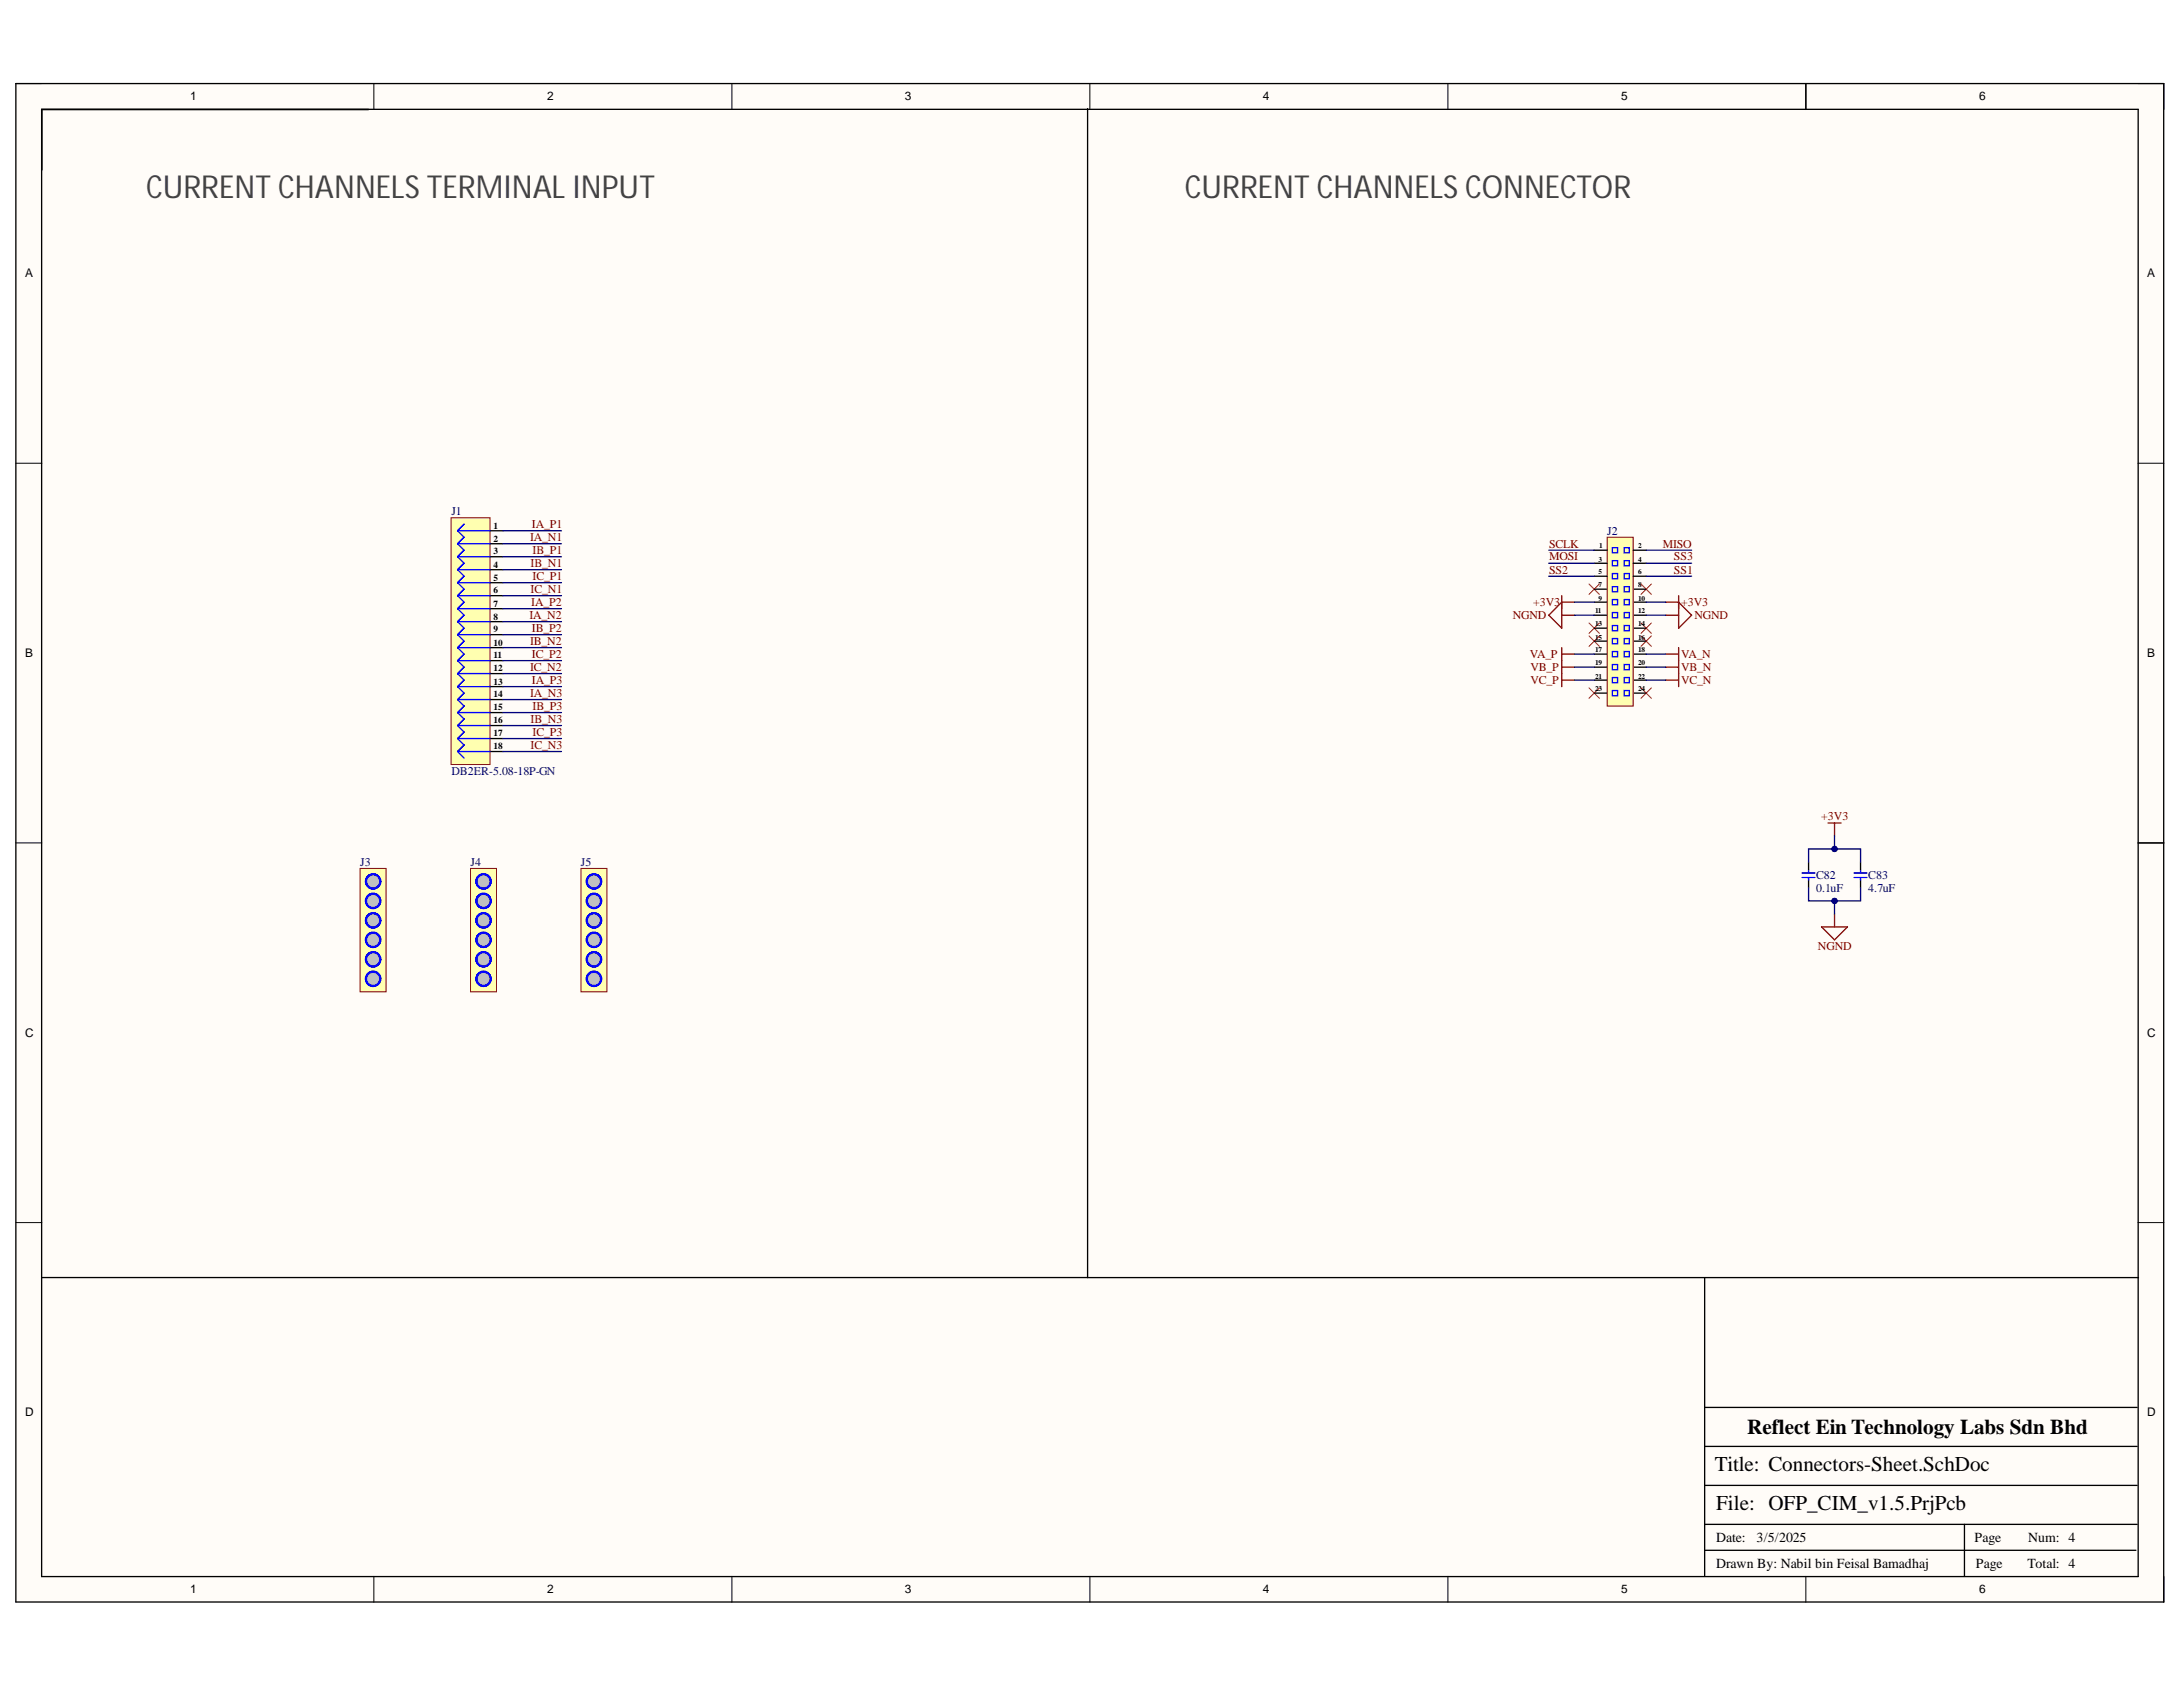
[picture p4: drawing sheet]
<svg xmlns="http://www.w3.org/2000/svg" width="279mm" height="216mm" viewBox="0 0 279 216" stroke-linecap="round" stroke-linejoin="round" font-family="sans-serif">
<defs><g id="words">
<g font-size="4.1" fill="#434343">
<text x="18.7" y="25.3">CURRENT CHANNELS TERMINAL INPUT</text>
<text x="151.7" y="25.3">CURRENT CHANNELS CONNECTOR</text>
</g>
<g font-size="2.7">
<text x="223.6" y="183.5">Reflect Ein Technology Labs Sdn Bhd</text>
<text x="219.5" y="188.3">Title: Connectors-Sheet.SchDoc</text>
<text x="219.7" y="193.3">File: OFP_CIM_v1.5.PrjPcb</text>
</g>
<g font-size="1.8">
<text x="219.7" y="197.4">Date:</text>
<text x="224.8" y="197.4">3/5/2025</text>
<text x="252.7" y="197.4">Page</text>
<text x="259.6" y="197.4">Num: 4</text>
<text x="219.7" y="200.7">Drawn By: Nabil bin Feisal Bamadhaj</text>
<text x="252.9" y="200.7">Page</text>
<text x="259.5" y="200.7">Total: 4</text>
</g>
<g font-size="1.5">
<text x="24.4" y="12.9">1</text>
<text x="70" y="12.9">2</text>
<text x="115.8" y="12.9">3</text>
<text x="161.6" y="12.9">4</text>
<text x="207.5" y="12.9">5</text>
<text x="253.3" y="12.9">6</text>
<text x="3.2" y="35.5">A</text>
<text x="274.8" y="35.5">A</text>
<text x="3.2" y="84.1">B</text>
<text x="274.8" y="84.1">B</text>
<text x="3.2" y="132.7">C</text>
<text x="274.8" y="132.7">C</text>
<text x="3.2" y="181.2">D</text>
<text x="274.8" y="181.2">D</text>
<text x="24.4" y="203.9">1</text>
<text x="70" y="203.9">2</text>
<text x="115.8" y="203.9">3</text>
<text x="161.6" y="203.9">4</text>
<text x="207.5" y="203.9">5</text>
<text x="253.3" y="203.9">6</text>
</g>
<g font-size="1.5" fill="#000080">
<text x="57.8" y="65.9">J1</text>
<text x="205.7" y="68.4">J2</text>
<text x="57.8" y="99.2">DB2ER-5.08-18P-GN</text>
<text x="46.1" y="110.8">J3</text>
<text x="60.2" y="110.8">J4</text>
<text x="74.3" y="110.8">J5</text>
<text x="232.4" y="112.5">C82</text>
<text x="239.1" y="112.5">C83</text>
<text x="232.4" y="114.2">0.1uF</text>
<text x="239.1" y="114.2">4.7uF</text>
</g>
<g font-size="1.5" fill="#800000">
<text x="67.8" y="69.3">IA_N1</text>
<text x="68.1" y="67.6">IA_P1</text>
<text x="68.2" y="70.9">IB_P1</text>
<text x="198.3" y="70.1">SCLK</text>
<text x="198.3" y="71.7">MOSI</text>
<text x="212.8" y="70.1">MISO</text>
<text x="214.2" y="71.7">SS3</text>
<text x="67.9" y="72.6">IB_N1</text>
<text x="67.9" y="75.8">IC_N1</text>
<text x="68" y="77.5">IA_P2</text>
<text x="68.2" y="74.2">IC_P1</text>
<text x="196.2" y="77.5">+3V3</text>
<text x="198.3" y="73.4">SS2</text>
<text x="214.2" y="73.4">SS1</text>
<text x="215.2" y="77.5">+3V3</text>
<text x="67.7" y="79.2">IA_N2</text>
<text x="67.8" y="82.5">IB_N2</text>
<text x="68.1" y="80.8">IB_P2</text>
<text x="193.6" y="79.2">NGND</text>
<text x="216.9" y="79.2">NGND</text>
<text x="67.8" y="85.8">IC_N2</text>
<text x="67.8" y="89.2">IA_N3</text>
<text x="68.1" y="84.2">IC_P2</text>
<text x="68.1" y="87.5">IA_P3</text>
<text x="195.8" y="84.2">VA_P</text>
<text x="195.9" y="85.8">VB_P</text>
<text x="195.9" y="87.5">VC_P</text>
<text x="215.2" y="84.2">VA_N</text>
<text x="215.2" y="85.8">VB_N</text>
<text x="215.2" y="87.5">VC_N</text>
<text x="67.9" y="92.5">IB_N3</text>
<text x="67.9" y="95.8">IC_N3</text>
<text x="68.2" y="90.8">IB_P3</text>
<text x="68.2" y="94.2">IC_P3</text>
<text x="233.1" y="104.9">+3V3</text>
<text x="232.7" y="121.6">NGND</text>
</g>
<g font-size="1.2">
<text x="63.2" y="67.6">1</text>
<text x="63.2" y="69.3">2</text>
<text x="63.2" y="70.9">3</text>
<text x="63.2" y="72.6">4</text>
<text x="63.2" y="74.3">5</text>
<text x="63.2" y="75.9">6</text>
<text x="63.2" y="77.6">7</text>
<text x="63.2" y="79.3">8</text>
<text x="63.2" y="80.9">9</text>
<text x="63.2" y="82.6">10</text>
<text x="63.2" y="84.2">11</text>
<text x="63.2" y="85.9">12</text>
<text x="63.2" y="87.6">13</text>
<text x="63.2" y="89.2">14</text>
<text x="63.2" y="90.9">15</text>
<text x="63.2" y="92.6">16</text>
<text x="63.2" y="94.2">17</text>
<text x="63.2" y="95.9">18</text>
</g>
<g font-size=".9">
<text x="204.6" y="71.9">3</text>
<text x="204.7" y="70.2">1</text>
<text x="209.7" y="70.2">2</text>
<text x="209.7" y="71.9">4</text>
<text x="204.6" y="75.2">7</text>
<text x="204.6" y="76.9">9</text>
<text x="204.6" y="73.5">5</text>
<text x="209.7" y="75.2">8</text>
<text x="209.7" y="76.9">10</text>
<text x="209.7" y="73.5">6</text>
<text x="204.2" y="78.5">11</text>
<text x="204.2" y="80.2">13</text>
<text x="204.2" y="81.9">15</text>
<text x="204.2" y="83.5">17</text>
<text x="209.7" y="78.5">12</text>
<text x="209.7" y="80.2">14</text>
<text x="209.7" y="81.9">16</text>
<text x="209.7" y="83.5">18</text>
<text x="204.2" y="85.1">19</text>
<text x="204.2" y="86.8">21</text>
<text x="204.2" y="88.4">23</text>
<text x="209.7" y="85.1">20</text>
<text x="209.7" y="86.8">22</text>
<text x="209.7" y="88.4">24</text>
</g>
</g></defs>
<g fill="#fffcf8">
<path d="M2 10.7h275v194.4h-275z" fill-rule="evenodd"/>
<path d="M5.4 14h268.2v187.7h-268.2z" fill-rule="evenodd"/>
</g>
<g fill="none" stroke="#000" stroke-width=".13">
<path d="M2 10.7h3.4M47.9 10.7v3.3M93.7 10.7v3.3M139.5 10.7v3.3M185.3 10.7v3.3M231.1 10.7v3.3M273.6 10.7h3.4v3.3M2 59.3h3.4M273.6 59.3h3.4M2 107.9h3.4M273.6 107.9h3.4M2 156.5h3.4"/>
<path d="M273.6 156.5h3.4M47.9 201.7v3.4M93.7 201.7v3.4M139.5 201.7v3.4M185.3 201.7v3.4M231.1 201.7v3.4M277 201.7v3.4"/>
</g>
<g fill="none" stroke="#000" stroke-width=".17">
<path d="M2 10.7h274.9v194.3h-274.9zM5.3 14h268.4v187.8h-268.4zM5.3 14h41.9M231.1 10.7v3.3M204 75.4h1.7M204 77.1h1.7M204 78.7h1.7M209 75.4h1.7M209 77.1h1.7M209 78.7h1.7M204 80.4h1.7M204 82.1h1.7"/>
<path d="M204 83.7h1.7M204 85.4h1.7M204 87h1.7M204 88.7h1.7M209 80.4h1.7M209 82.1h1.7M209 83.7h1.7M209 85.4h1.7M209 87h1.7M209 88.7h1.7M231.5 110.3v1M231.5 112.6v1"/>
<path d="M238.1 110.3v1M238.1 112.6v1M273.7 107.9h3.3M273.7 163.5h-55.5v38.2M218.2 198.4h55.2M218.2 195.1h55.3M218.2 190.1h55.3M218.2 185.1h55.3M218.2 180.1h55.3M251.4 195.1v6.6"/>
</g>
<g fill="none" stroke="#f00" stroke-width=".13">
<path d="M203.4 74.7l1.3 1.4M203.4 79.7l1.3 1.4M204.7 74.7l-1.3 1.4M204.7 79.7l-1.3 1.4M210 74.7l1.4 1.4M210 79.7l1.4 1.4M211.4 74.7l-1.4 1.4M211.4 79.7l-1.4 1.4M203.4 81.4l1.3 1.3M203.4 88l1.3 1.4M204.7 81.4l-1.3 1.3M204.7 88l-1.3 1.4"/>
<path d="M210 81.4l1.4 1.3M210 88l1.4 1.4M211.4 81.4l-1.4 1.3M211.4 88l-1.4 1.4"/>
</g>
<g fill="none" stroke="#800000" stroke-width=".17">
<path d="M199.9 76.2v4.2l-1.7-1.7 1.7-1.6h1.6M199.9 78.7h1.6M213.2 78.7h1.6M214.8 76.2v4.2l1.7-1.7-1.7-1.6h-1.6M199.9 82.9v5M199.9 83.7h1.6M199.9 85.4h1.6M199.9 87h1.6M213.2 83.7h1.6M213.2 85.4h1.6M213.2 87h1.6M214.8 82.9v5"/>
<path d="M233.1 118.6h3.4l-1.7 1.7zM234 105.3h1.6M234.8 105.3v1.7M234.8 117v1.6"/>
</g>
<path d="M230.6 112.3h1.7M230.6 111.7h1.7M231.5 111.3v.3M231.5 112.3v.3M237.3 112.3h1.7M237.3 111.7h1.7M238.1 111.3v.3M238.1 112.3v.3" fill="none" stroke="#00f" stroke-width=".17"/>
<path d="M205.7 68.8h3.3v21.6h-3.3z" fill-rule="evenodd" fill="#ffffb0"/>
<path d="M205.7 68.8h3.3v21.6h-3.3z" fill="none" stroke="#800000" stroke-width=".13"/>
<path d="M204 72.1h1.7M204 70.4h1.7M204 73.7h1.7M209 72.1h1.7M209 70.4h1.7M209 73.7h1.7" fill="none" stroke="#000" stroke-width=".17"/>
<g fill="none" stroke="#00f" stroke-width=".17">
<path d="M206.4 70.1h.6v.7h-.6zM206.4 71.7h.6v.7h-.6zM206.4 73.4h.6v.7h-.6zM206.4 75.1h.6v.6h-.6zM206.4 76.7h.6v.7h-.6zM206.4 78.4h.6v.7h-.6zM207.9 70.1h.6v.7h-.6zM207.9 71.7h.6v.7h-.6zM207.9 73.4h.6v.7h-.6zM207.9 75.1h.6v.6h-.6zM207.9 76.7h.6v.7h-.6zM207.9 78.4h.6v.7h-.6z"/>
<path d="M206.4 80.1h.6v.6h-.6zM206.4 81.7h.6v.7h-.6zM206.4 83.4h.6v.7h-.6zM206.4 85h.6v.7h-.6zM206.4 86.7h.6v.7h-.6zM206.4 88.4h.6v.6h-.6zM207.9 80.1h.6v.6h-.6zM207.9 81.7h.6v.7h-.6zM207.9 83.4h.6v.7h-.6zM207.9 85h.6v.7h-.6zM207.9 86.7h.6v.7h-.6zM207.9 88.4h.6v.6h-.6z"/>
</g>
<path d="M57.7 66.3h5v31.5h-5z" fill-rule="evenodd" fill="#ffffb0"/>
<path d="M57.7 66.3h5v31.5h-5z" fill="none" stroke="#800000" stroke-width=".13"/>
<g fill="none" stroke="#000" stroke-width=".17">
<path d="M62.7 67.9h1.7M62.7 69.6h1.7M62.7 71.3h1.7M62.7 72.9h1.7M62.7 74.6h1.7M62.7 76.2h1.7M62.7 77.9h1.7M62.7 79.6h1.7M62.7 81.2h1.7M62.7 82.9h1.7M62.7 84.5h1.7M62.7 86.2h1.7"/>
<path d="M62.7 87.9h1.7M62.7 89.5h1.7M62.7 91.2h1.7M62.7 92.9h1.7M62.7 94.5h1.7M62.7 96.2h1.7"/>
</g>
<g fill="none" stroke="#00f" stroke-width=".17">
<path d="M58.6 67.9h4.1M58.6 67.9l.8 .9-.8 .8M58.6 69.6h4.1M58.6 69.6l.8 .8-.8 .9M58.6 71.3h4.1M58.6 71.3l.8 .8-.8 .8M58.6 72.9h4.1M58.6 72.9l.8 .8-.8 .9M58.6 74.6h4.1M58.6 74.6l.8 .8-.8 .8M58.6 76.2h4.1M58.6 76.2l.8 .9-.8 .8"/>
<path d="M58.6 77.9h4.1M58.6 77.9l.8 .8-.8 .9M58.6 79.6h4.1M58.6 79.6l.8 .8-.8 .8M59.4 67.1l-.8 .8M58.6 81.2h4.1M58.6 81.2l.8 .9-.8 .8M58.6 82.9h4.1M58.6 82.9l.8 .8-.8 .8M58.6 84.5h4.1M58.6 84.5l.8 .9-.8 .8M58.6 86.2h4.1"/>
<path d="M58.6 86.2l.8 .8-.8 .9M58.6 87.9h4.1M58.6 87.9l.8 .8-.8 .8M58.6 89.5h4.1M58.6 89.5l.8 .9-.8 .8M58.6 91.2h4.1M58.6 91.2l.8 .8-.8 .9M58.6 92.9h4.1M58.6 92.9l.8 .8-.8 .8M58.6 94.5h4.1M58.6 94.5l.8 .8-.8 .9M58.6 96.2h4.1"/>
<path d="M58.6 96.2l.8 .8"/>
</g>
<path d="M46.1 111.1h3.3v15.8h-3.3z" fill-rule="evenodd" fill="#ffffb0"/>
<path d="M46.1 111.1h3.3v15.8h-3.3z" fill="none" stroke="#800000" stroke-width=".13"/>
<g fill="none" stroke="#00f" stroke-width=".17">
<circle cx="47.8" cy="117.8" r=".97"/>
<circle cx="47.8" cy="115.3" r=".97"/>
<circle cx="47.8" cy="112.8" r=".97"/>
<circle cx="47.8" cy="120.3" r=".97"/>
<circle cx="47.8" cy="125.3" r=".97"/>
<circle cx="47.8" cy="122.8" r=".97"/>
</g>
<circle cx="47.8" cy="112.8" r=".83" fill="#c0c0c0"/>
<circle cx="47.8" cy="112.8" r=".83" fill="none" stroke="#00f" stroke-width=".13"/>
<circle cx="47.8" cy="115.3" r=".83" fill="#c0c0c0"/>
<circle cx="47.8" cy="115.3" r=".83" fill="none" stroke="#00f" stroke-width=".13"/>
<circle cx="47.8" cy="117.8" r=".83" fill="#c0c0c0"/>
<circle cx="47.8" cy="117.8" r=".83" fill="none" stroke="#00f" stroke-width=".13"/>
<circle cx="47.8" cy="120.3" r=".83" fill="#c0c0c0"/>
<circle cx="47.8" cy="120.3" r=".83" fill="none" stroke="#00f" stroke-width=".13"/>
<circle cx="47.8" cy="122.8" r=".83" fill="#c0c0c0"/>
<circle cx="47.8" cy="122.8" r=".83" fill="none" stroke="#00f" stroke-width=".13"/>
<circle cx="47.8" cy="125.3" r=".83" fill="#c0c0c0"/>
<circle cx="47.8" cy="125.3" r=".83" fill="none" stroke="#00f" stroke-width=".13"/>
<path d="M60.2 111.1h3.3v15.8h-3.3z" fill-rule="evenodd" fill="#ffffb0"/>
<path d="M60.2 111.1h3.3v15.8h-3.3z" fill="none" stroke="#800000" stroke-width=".13"/>
<g fill="none" stroke="#00f" stroke-width=".17">
<circle cx="61.9" cy="117.8" r=".97"/>
<circle cx="61.9" cy="115.3" r=".97"/>
<circle cx="61.9" cy="112.8" r=".97"/>
<circle cx="61.9" cy="120.3" r=".97"/>
<circle cx="61.9" cy="125.3" r=".97"/>
<circle cx="61.9" cy="122.8" r=".97"/>
</g>
<circle cx="61.9" cy="112.8" r=".83" fill="#c0c0c0"/>
<circle cx="61.9" cy="112.8" r=".83" fill="none" stroke="#00f" stroke-width=".13"/>
<circle cx="61.9" cy="115.3" r=".83" fill="#c0c0c0"/>
<circle cx="61.9" cy="115.3" r=".83" fill="none" stroke="#00f" stroke-width=".13"/>
<circle cx="61.9" cy="117.8" r=".83" fill="#c0c0c0"/>
<circle cx="61.9" cy="117.8" r=".83" fill="none" stroke="#00f" stroke-width=".13"/>
<circle cx="61.9" cy="120.3" r=".83" fill="#c0c0c0"/>
<circle cx="61.9" cy="120.3" r=".83" fill="none" stroke="#00f" stroke-width=".13"/>
<circle cx="61.9" cy="122.8" r=".83" fill="#c0c0c0"/>
<circle cx="61.9" cy="122.8" r=".83" fill="none" stroke="#00f" stroke-width=".13"/>
<circle cx="61.9" cy="125.3" r=".83" fill="#c0c0c0"/>
<circle cx="61.9" cy="125.3" r=".83" fill="none" stroke="#00f" stroke-width=".13"/>
<path d="M74.4 111.1h3.3v15.8h-3.3z" fill-rule="evenodd" fill="#ffffb0"/>
<path d="M74.4 111.1h3.3v15.8h-3.3z" fill="none" stroke="#800000" stroke-width=".13"/>
<g fill="none" stroke="#00f" stroke-width=".17">
<circle cx="76" cy="117.8" r=".97"/>
<circle cx="76" cy="115.3" r=".97"/>
<circle cx="76" cy="112.8" r=".97"/>
<circle cx="76" cy="120.3" r=".97"/>
<circle cx="76" cy="125.3" r=".97"/>
<circle cx="76" cy="122.8" r=".97"/>
</g>
<circle cx="76" cy="112.8" r=".83" fill="#c0c0c0"/>
<circle cx="76" cy="112.8" r=".83" fill="none" stroke="#00f" stroke-width=".13"/>
<circle cx="76" cy="115.3" r=".83" fill="#c0c0c0"/>
<circle cx="76" cy="115.3" r=".83" fill="none" stroke="#00f" stroke-width=".13"/>
<circle cx="76" cy="117.8" r=".83" fill="#c0c0c0"/>
<circle cx="76" cy="117.8" r=".83" fill="none" stroke="#00f" stroke-width=".13"/>
<circle cx="76" cy="120.3" r=".83" fill="#c0c0c0"/>
<circle cx="76" cy="120.3" r=".83" fill="none" stroke="#00f" stroke-width=".13"/>
<circle cx="76" cy="122.8" r=".83" fill="#c0c0c0"/>
<circle cx="76" cy="122.8" r=".83" fill="none" stroke="#00f" stroke-width=".13"/>
<circle cx="76" cy="125.3" r=".83" fill="#c0c0c0"/>
<circle cx="76" cy="125.3" r=".83" fill="none" stroke="#00f" stroke-width=".13"/>
<path d="M139.2 13.9v149.6M5.4 163.5h212.8" fill="none" stroke="#000" stroke-width=".17"/>
<g fill="none" stroke="#000080" stroke-width=".17">
<path d="M198.2 70.4h5.8M198.2 72.1h5.8M198.2 73.7h5.8M201.5 77.1h2.5M201.5 78.7h2.5M210.7 70.4h5.8M210.7 72.1h5.8M210.7 73.7h5.8M210.7 77.1h2.5M210.7 78.7h2.5M201.5 83.7h2.5M201.5 85.4h2.5"/>
<path d="M201.5 87h2.5M210.7 83.7h2.5M210.7 85.4h2.5M210.7 87h2.5M234.8 107v1.6"/>
</g>
<circle cx="234.8" cy="108.7" r=".33" fill="#000080"/>
<circle cx="234.8" cy="108.7" r=".33" fill="none" stroke="#000080" stroke-width=".13"/>
<path d="M231.5 113.6v1.7h3.3v1.7" fill="none" stroke="#000080" stroke-width=".17"/>
<circle cx="234.8" cy="115.3" r=".33" fill="#000080"/>
<circle cx="234.8" cy="115.3" r=".33" fill="none" stroke="#000080" stroke-width=".13"/>
<path d="M238.1 113.6v1.7h-3.3" fill="none" stroke="#000080" stroke-width=".17"/>
<circle cx="234.8" cy="115.3" r=".33" fill="#000080"/>
<circle cx="234.8" cy="115.3" r=".33" fill="none" stroke="#000080" stroke-width=".13"/>
<path d="M231.5 110.3v-1.7h6.6v1.7" fill="none" stroke="#000080" stroke-width=".17"/>
<circle cx="234.8" cy="108.7" r=".33" fill="#000080"/>
<circle cx="234.8" cy="108.7" r=".33" fill="none" stroke="#000080" stroke-width=".13"/>
<g fill="none" stroke="#000080" stroke-width=".17">
<path d="M64.4 67.9h7.5M64.4 69.6h7.5M64.4 71.3h7.5M64.4 72.9h7.5M64.4 74.6h7.5M64.4 76.2h7.5M64.4 77.9h7.5M64.4 79.6h7.5M64.4 81.2h7.5M64.4 82.9h7.5M64.4 84.5h7.5M64.4 86.2h7.5"/>
<path d="M64.4 87.9h7.5M64.4 89.5h7.5M64.4 91.2h7.5M64.4 92.9h7.5M64.4 94.5h7.5M64.4 96.2h7.5"/>
</g>
<use href="#words"/>
</svg>
